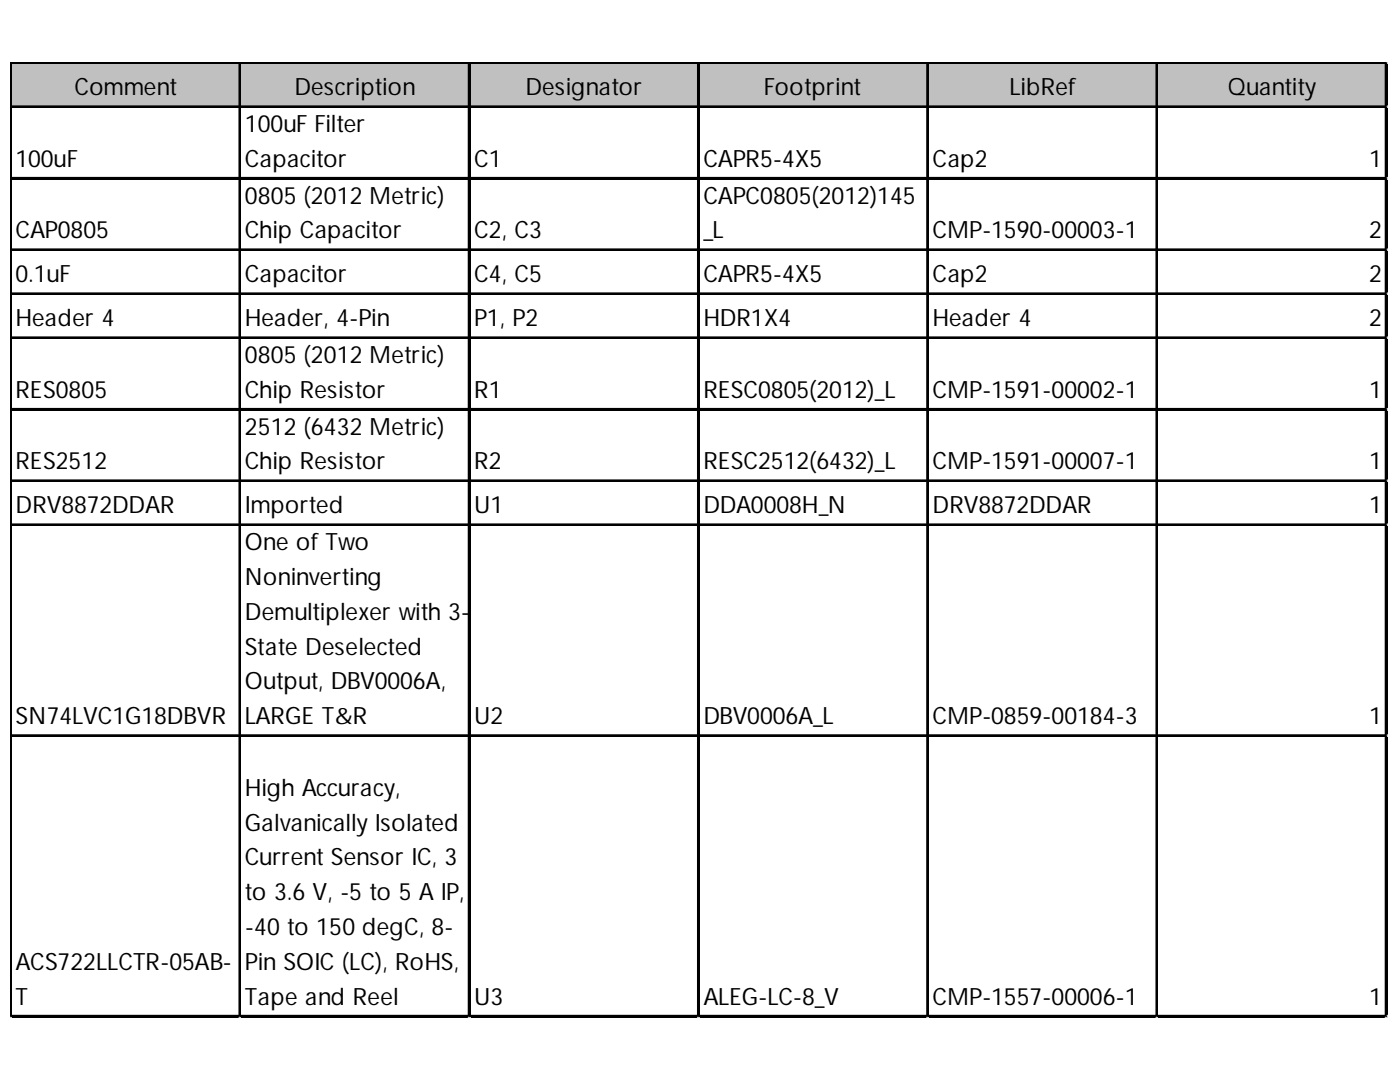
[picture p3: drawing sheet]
<svg xmlns="http://www.w3.org/2000/svg" width="279mm" height="216mm" viewBox="0 0 279 216" stroke-linecap="round" stroke-linejoin="round" font-family="sans-serif">
<defs><g id="words">
<g font-size="4.8">
<text x="14.8" y="19">Comment</text>
<text x="58.8" y="19">Description</text>
<text x="104.9" y="19">Designator</text>
<text x="152.5" y="19">Footprint</text>
<text x="201.5" y="19">LibRef</text>
<text x="245.1" y="19">Quantity</text>
<text x="48.9" y="26.3">100uF Filter</text>
<text x="3.1" y="33.3">100uF</text>
<text x="48.9" y="33.3">Capacitor</text>
<text x="94.6" y="33.3">C1</text>
<text x="140.4" y="33.3">CAPR5-4X5</text>
<text x="186.1" y="33.3">Cap2</text>
<text x="273.2" y="33.3">1</text>
<text x="48.9" y="40.6">0805 (2012 Metric)</text>
<text x="140.4" y="40.6">CAPC0805(2012)145</text>
<text x="3.1" y="47.6">CAP0805</text>
<text x="48.9" y="47.6">Chip Capacitor</text>
<text x="94.6" y="47.6">C2, C3</text>
<text x="140.4" y="47.6">_L</text>
<text x="186.1" y="47.6">CMP-1590-00003-1</text>
<text x="273.2" y="47.6">2</text>
<text x="3.1" y="56.3">0.1uF</text>
<text x="48.9" y="56.3">Capacitor</text>
<text x="94.6" y="56.3">C4, C5</text>
<text x="140.4" y="56.3">CAPR5-4X5</text>
<text x="186.1" y="56.3">Cap2</text>
<text x="273.2" y="56.3">2</text>
<text x="3.1" y="65.1">Header 4</text>
<text x="48.9" y="65.1">Header, 4-Pin</text>
<text x="94.6" y="65.1">P1, P2</text>
<text x="140.4" y="65.1">HDR1X4</text>
<text x="186.1" y="65.1">Header 4</text>
<text x="273.2" y="65.1">2</text>
<text x="48.9" y="72.4">0805 (2012 Metric)</text>
<text x="3.1" y="79.4">RES0805</text>
<text x="48.9" y="79.4">Chip Resistor</text>
<text x="94.6" y="79.4">R1</text>
<text x="140.4" y="79.4">RESC0805(2012)_L</text>
<text x="186.1" y="79.4">CMP-1591-00002-1</text>
<text x="273.2" y="79.4">1</text>
<text x="48.9" y="86.7">2512 (6432 Metric)</text>
<text x="3.1" y="93.7">RES2512</text>
<text x="48.9" y="93.7">Chip Resistor</text>
<text x="94.6" y="93.7">R2</text>
<text x="140.4" y="93.7">RESC2512(6432)_L</text>
<text x="186.1" y="93.7">CMP-1591-00007-1</text>
<text x="273.2" y="93.7">1</text>
<text x="3.1" y="102.4">DRV8872DDAR</text>
<text x="48.9" y="102.4">Imported</text>
<text x="94.6" y="102.4">U1</text>
<text x="140.4" y="102.4">DDA0008H_N</text>
<text x="186.1" y="102.4">DRV8872DDAR</text>
<text x="273.2" y="102.4">1</text>
<text x="48.9" y="109.8">One of Two</text>
<text x="48.9" y="116.7">Noninverting</text>
<text x="48.9" y="123.7">Demultiplexer with 3-</text>
<text x="48.9" y="130.6">State Deselected</text>
<text x="48.9" y="137.6">Output, DBV0006A,</text>
<text x="3.1" y="144.5">SN74LVC1G18DBVR</text>
<text x="48.9" y="144.5">LARGE T&amp;R</text>
<text x="94.6" y="144.5">U2</text>
<text x="140.4" y="144.5">DBV0006A_L</text>
<text x="186.1" y="144.5">CMP-0859-00184-3</text>
<text x="273.2" y="144.5">1</text>
<text x="48.9" y="158.8">High Accuracy,</text>
<text x="48.9" y="165.7">Galvanically Isolated</text>
<text x="48.9" y="172.7">Current Sensor IC, 3</text>
<text x="48.9" y="179.6">to 3.6 V, -5 to 5 A IP,</text>
<text x="48.9" y="186.6">-40 to 150 degC, 8-</text>
<text x="3.1" y="193.5">ACS722LLCTR-05AB-</text>
<text x="48.9" y="193.5">Pin SOIC (LC), RoHS,</text>
<text x="3.1" y="200.5">T</text>
<text x="48.9" y="200.5">Tape and Reel</text>
<text x="94.6" y="200.5">U3</text>
<text x="140.4" y="200.5">ALEG-LC-8_V</text>
<text x="186.1" y="200.5">CMP-1557-00006-1</text>
<text x="273.2" y="200.5">1</text>
</g>
</g></defs>
<path d="M2.3 12.7h274.6v8.9h-274.6z" fill="#c0c0c0"/>
<g fill="none" stroke="#000" stroke-width=".37">
<path d="M2 12.4v190.6M2.2 12.4v190.6M2.4 12.4h274.5M2.4 12.6h274.5M47.8 12.8v190.2M48 12.8v190.2M93.5 12.8v190.2M93.7 12.8v190.2M139.3 12.8v190.2M139.5 12.8v190.2M185 12.8v190.2M185.2 12.8v190.2"/>
<path d="M230.8 12.8v190.2M231 12.8v190.2M276.5 12.8v190.2M276.7 12.8v190.2M2.4 21.2h274.5M2.4 21.4h274.5M2.4 35.5h274.5M2.4 35.7h274.5M2.4 49.7h274.5M2.4 49.9h274.5M2.4 58.5h274.5M2.4 58.7h274.5"/>
<path d="M2.4 67.3h274.5M2.4 67.5h274.5M2.4 81.6h274.5M2.4 81.8h274.5M2.4 95.8h274.5M2.4 96h274.5M2.4 104.6h274.5M2.4 104.8h274.5M2.4 146.7h274.5M2.4 146.9h274.5M2.4 202.7h274.5M2.4 202.9h274.5"/>
</g>
<path d="M2 203v.1" fill="none" stroke="#d4d4d4" stroke-width=".37"/>
<path d="M2 203l.4 .1z" fill="#d4d4d4"/>
<path d="M47.8 203v.1" fill="none" stroke="#d4d4d4" stroke-width=".37"/>
<path d="M47.8 203l.3 .1z" fill="#d4d4d4"/>
<path d="M93.5 203v.1" fill="none" stroke="#d4d4d4" stroke-width=".37"/>
<path d="M93.5 203l.4 .1z" fill="#d4d4d4"/>
<path d="M139.3 203v.1" fill="none" stroke="#d4d4d4" stroke-width=".37"/>
<path d="M139.3 203l.3 .1z" fill="#d4d4d4"/>
<path d="M185 203v.1" fill="none" stroke="#d4d4d4" stroke-width=".37"/>
<path d="M185 203l.4 .1z" fill="#d4d4d4"/>
<path d="M230.8 203v.1" fill="none" stroke="#d4d4d4" stroke-width=".37"/>
<path d="M230.8 203l.3 .1z" fill="#d4d4d4"/>
<path d="M276.5 203v.1" fill="none" stroke="#d4d4d4" stroke-width=".37"/>
<path d="M276.5 203l.4 .1z" fill="#d4d4d4"/>
<path d="M276.9 12.4h.1" fill="none" stroke="#d4d4d4" stroke-width=".37"/>
<path d="M276.9 12.4v.4z" fill="#d4d4d4"/>
<path d="M276.9 21.2h.1" fill="none" stroke="#d4d4d4" stroke-width=".37"/>
<path d="M276.9 21.2v.4z" fill="#d4d4d4"/>
<path d="M276.9 35.5h.1" fill="none" stroke="#d4d4d4" stroke-width=".37"/>
<path d="M276.9 35.5v.3z" fill="#d4d4d4"/>
<path d="M276.9 49.7h.1" fill="none" stroke="#d4d4d4" stroke-width=".37"/>
<path d="M276.9 49.7v.4z" fill="#d4d4d4"/>
<path d="M276.9 58.5h.1" fill="none" stroke="#d4d4d4" stroke-width=".37"/>
<path d="M276.9 58.5v.4z" fill="#d4d4d4"/>
<path d="M276.9 67.3h.1" fill="none" stroke="#d4d4d4" stroke-width=".37"/>
<path d="M276.9 67.3v.4z" fill="#d4d4d4"/>
<path d="M276.9 81.6h.1" fill="none" stroke="#d4d4d4" stroke-width=".37"/>
<path d="M276.9 81.6v.3z" fill="#d4d4d4"/>
<path d="M276.9 95.8h.1" fill="none" stroke="#d4d4d4" stroke-width=".37"/>
<path d="M276.9 95.8v.4z" fill="#d4d4d4"/>
<path d="M276.9 104.6h.1" fill="none" stroke="#d4d4d4" stroke-width=".37"/>
<path d="M276.9 104.6v.4z" fill="#d4d4d4"/>
<path d="M276.9 146.7h.1" fill="none" stroke="#d4d4d4" stroke-width=".37"/>
<path d="M276.9 146.7v.4z" fill="#d4d4d4"/>
<path d="M276.9 202.7h.1" fill="none" stroke="#d4d4d4" stroke-width=".37"/>
<path d="M276.9 202.7v.3z" fill="#d4d4d4"/>
<use href="#words"/>
</svg>
